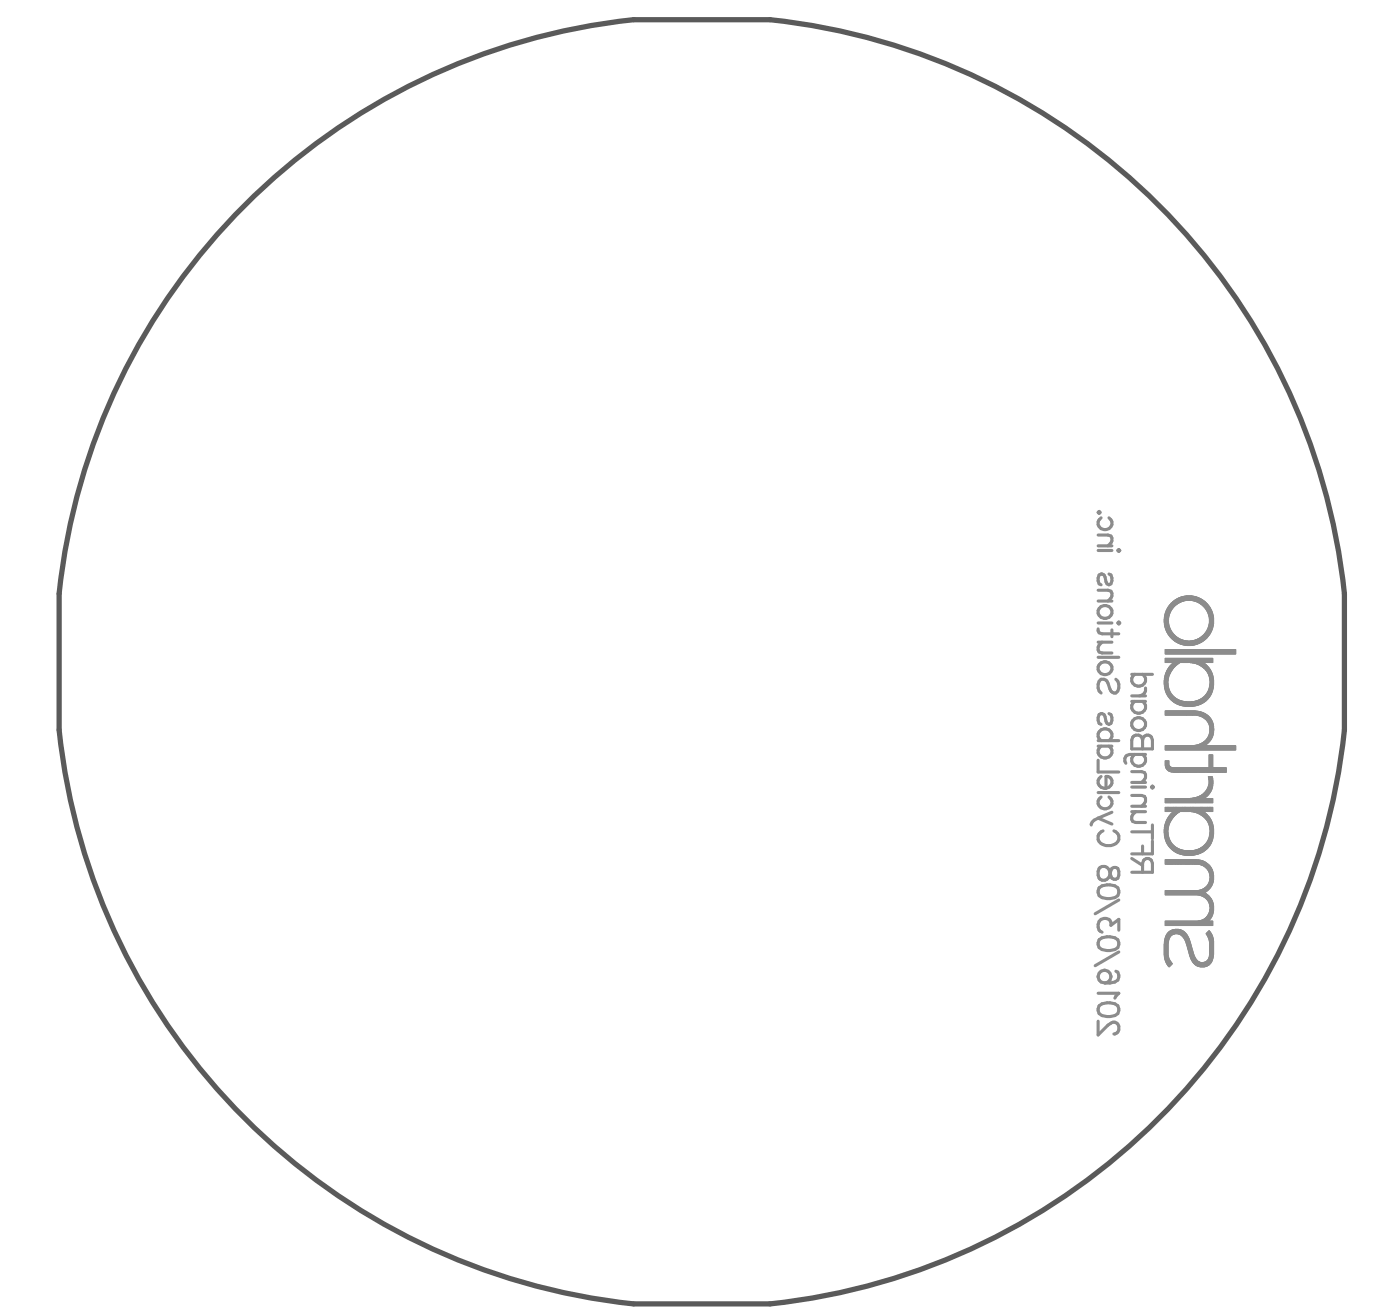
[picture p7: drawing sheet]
<svg xmlns="http://www.w3.org/2000/svg" width="225mm" height="211mm" viewBox="0 0 225 211" stroke-linecap="round" stroke-linejoin="round" font-family="sans-serif">
<path d="M9.5 95.6a104 104 0 0 1 92.5-92.4h22a104 104 0 0 1 92.5 92.4v21.9a104 104 0 0 1-92.5 92.4M9.5 95.6v21.9M9.5 117.5a104 104 0 0 0 92.5 92.4M102 209.9h22" fill="none" stroke="#5a5a5a" stroke-width=".85"/>
<g fill="none" stroke="#8c8c8c" stroke-width=".16">
<path d="M187.4 99.7v.5M187.5 99.4v1.1M187.5 99.2v1.5M187.5 99v1.9M187.6 98.8v2.3M187.6 98.6v2.6M187.7 98.6v2.7M187.7 98.5v2.9M187.7 98.4v3.1M187.8 98.2v3.4M187.8 98.2v3.5M187.9 98.1v3.7"/>
<path d="M188 97.9v4M188 97.9v4.1M188 97.8v4.3M188.1 97.8v4.3M188.1 97.7v4.5M188.2 97.6v4.7M188.2 97.6v1.9M188.2 97.5v1.8M188.3 97.5v1.6M188.3 97.4v1.6M188.4 97.4v1.4M188.4 97.3v1.4"/>
<path d="M188.4 97.3v1.3M188.5 97.3v1.3M188.5 97.2v1.3M188.6 97.1v1.3M188.6 97.1v1.2M188.7 97v1.2M188.7 97v1.1M188.8 97v1.1M188.8 96.9v1.1M188.9 96.8v1.1M189 96.8v1M189 96.7v1"/>
<path d="M189.1 96.7v1M189.1 96.7v.9M189.2 96.6v1M189.3 96.6v.9M189.3 96.5v1M189.4 96.5v.9M189.5 96.4v.9M189.6 96.4v.9M189.6 96.3v.9M189.7 96.3v.9M189.7 96.3v.8M189.8 96.3v.8"/>
<path d="M189.9 96.2v.9M189.9 96.2v.8M190 96.2v.8M190.1 96.2v.8M190.1 96.1v.9M190.1 96.1v.8M190.2 96.1v.8M190.3 96.1v.8M190.4 96.1v.7M190.4 96v.8M190.5 96v.8M190.6 96v.8"/>
<path d="M190.7 96v.8M190.7 96v.7M190.8 96v.7M190.9 96v.7M191 96v.7M191 95.9v.8M191.1 95.9v.8M191.2 95.9v.8M191.3 95.9v.8M191.4 95.9v.8M191.5 95.9v.8M191.6 95.9v.8"/>
<path d="M191.7 95.9v.8M191.8 95.9v.8M191.9 95.9v.8M191.9 96v.7M192 96v.7M192.1 96v.7M192.2 96v.8M192.3 96v.8M192.4 96v.8M192.5 96.1v.7M192.5 96.1v.8M192.6 96.1v.8"/>
<path d="M192.7 96.1v.8M192.8 96.2v.8M192.9 96.2v.8M193 96.2v.9M193 96.3v.8M193.1 96.3v.8M193.1 96.3v.9M193.2 96.3v.9M193.2 96.4v.8M193.3 96.4v.9M193.4 96.4v.9M193.4 96.4v1"/>
<path d="M193.5 96.5v.9M193.6 96.5v1M193.6 96.6v.9M193.7 96.6v1M193.7 96.7v.9M193.8 96.7v1M193.9 96.7v1.1M193.9 96.8v1M194 96.8v1.1M194 96.9v1.1M194.1 96.9v1.1M194.1 96.9v1.2"/>
<path d="M194.1 97v1.1M194.2 97v1.2M194.2 97.1v1.1M194.3 97.1v1.2M194.3 97.2l.1 1.3M194.4 97.2v1.3M194.4 97.3v1.3M194.5 97.3v1.4M194.5 97.3v1.5M194.5 97.4l.1 1.5M194.6 97.5v1.6M194.6 97.5v1.7"/>
<path d="M194.7 97.6v1.7M194.7 97.6v4.7M194.8 97.7v4.5M194.8 97.7v4.4M194.8 97.8v4.3M194.9 97.9v4.1M195 98v3.9M195 98.1v3.7M195 98.1v3.6M195.1 98.2v3.5M195.1 98.3v3.2M195.2 98.4v3"/>
<path d="M195.2 98.5v2.9M195.2 98.6v2.7M195.3 98.7v2.5M195.3 98.9v2.1M195.4 99.1v1.7M195.4 99.2v1.5M195.4 99.4v1M187.4 109.6v.6M187.5 109.3v1.2M187.5 109.1v1.6M187.5 108.9v2M187.6 104.6v.7"/>
<path d="M187.6 106v.7M187.6 108.7v2.4M187.6 114.5v.7M187.6 108.6v2.7M187.7 104.6v.7M187.7 106v.7M187.7 108.5v2.8M187.7 114.5v.7M187.7 108.4v3M187.7 108.3v3.2M187.8 104.6v.7M187.8 106v.7"/>
<path d="M187.8 114.5v.7M187.8 108.1v3.6M187.9 104.6v.7M187.9 106v.7M187.9 108v3.8M187.9 114.5v.7M187.9 107.9v4M188 107.8v4.2M188 104.6v.7M188 106v.7M188 114.5v.7M188 107.7v4.4"/>
<path d="M188.1 104.6v.7M188.1 106v.7M188.1 107.7v4.4M188.1 114.5v.7M188.1 107.6v2M188.1 110.1v2.1M188.1 110.4l.1 1.9M188.2 107.5l-.1 1.8M188.2 100.4v1.9M188.2 104.6v.7M188.2 106v.7M188.2 107.5v1.5"/>
<path d="M188.2 110.8v1.5M188.2 114.5v.7M188.2 100.6v1.7M188.2 107.4v1.5M188.2 110.9v1.5M188.3 100.8v1.6M188.3 104.6v.7M188.3 106v.7M188.3 107.4v1.4M188.3 111v1.4M188.3 114.5v.7M188.3 100.9v1.6"/>
<path d="M188.3 111.1v1.4M188.3 107.3v1.4M188.4 101.1v1.4M188.4 104.6v.7M188.4 106v.7M188.4 107.2v1.4M188.4 111.2v1.3M188.4 114.5v.7M188.4 101.1v1.5M188.4 107.2v1.3M188.4 111.3v1.3M188.4 101.2v1.4"/>
<path d="M188.4 107.2v1.2M188.4 111.4v1.2M188.5 101.3v1.3M188.5 104.6v.7M188.5 106v.7M188.5 107.1v1.3M188.5 111.5v1.1M188.5 114.5v.7M188.5 101.4v1.3M188.5 111.5v1.2M188.5 107.1v1.2M188.6 101.5v1.2"/>
<path d="M188.6 104.6v.7M188.6 106v.7M188.6 107v1.2M188.6 111.6v1.1M188.6 114.5v.7M188.6 101.5v1.3M188.6 107v1.1M188.6 111.7v1M188.6 101.6v1.2M188.7 101.7v1.2M188.7 104.6v.7M188.7 106v.7"/>
<path d="M188.7 111.8v1M188.7 114.5v.7M188.7 106.9v1.1M188.7 101.8v1.1M188.7 106.9v1M188.7 111.9v.9M188.8 101.8v1.1M188.8 104.6v.7M188.8 106v.7M188.8 106.8v1.1M188.8 111.9v1M188.8 114.5v.7"/>
<path d="M188.8 101.8v1.2M188.8 106.8v1M188.8 101.9v1.1M188.8 112v.9M188.9 101.9v1.1M188.9 104.6v.7M188.9 106v.7M188.9 112v1M188.9 114.5v.7M188.9 106.8v.9M188.9 102v1.1M188.9 106v1.6"/>
<path d="M188.9 112.1v.9M189 102.1v1M189 104.6v.7M189 106v1.6M189 112.1v.9M189 114.5v.7M189 106v1.5M189 112.2v.9M189.1 102.2v1M189.1 104.6v.7M189.1 112.2v.9M189.1 114.5v.7"/>
<path d="M189.1 106v1.5M189.1 106v1.4M189.1 112.3v.8M189.2 102.3v.9M189.2 104.6v.7M189.2 106v1.4M189.2 112.3v.9M189.2 114.5v.7M189.2 102.3v1M189.2 106v1.3M189.3 106l-.1 1.3M189.3 102.4v.9"/>
<path d="M189.3 104.6v.7M189.3 106v1.2M189.3 112.4v.8M189.3 114.5v.7M189.3 102.4v1M189.4 102.5v.9M189.4 104.6v.7M189.4 106v1.2M189.4 112.4v.9M189.4 114.5v.7M189.4 106v1.1M189.4 112.5v.8"/>
<path d="M189.4 102.5l.1 .9M189.4 112.5l.1 .8M189.5 106l-.1 1.1M189.5 102.6v.9M189.5 104.6v.7M189.5 106v1M189.5 112.5v.8M189.5 114.5v.7M189.5 112.6v.7M189.6 102.6v.9M189.6 104.6v.7M189.6 106v1"/>
<path d="M189.6 112.6v.8M189.6 114.5v.7M189.6 102.7v.8M189.6 106v.9M189.7 102.7v.9M189.7 104.6v.7M189.7 106v.9M189.7 112.6v.8M189.7 114.5v.7M189.7 112.7v.7M189.7 106v.8M189.7 112.7v.8"/>
<path d="M189.8 102.8v.8M189.8 104.6v.7M189.8 112.7v.8M189.8 114.5v.7M189.8 106v.8M189.9 102.8v.8M189.9 104.6v.7M189.9 106v.8M189.9 112.7v.8M189.9 114.5v.7M189.9 102.8v.9M189.9 102.9l.1 .8"/>
<path d="M189.9 106v.7M190 102.9v.8M190 104.6v.7M190 106v.7M190 112.8v.7M190 114.5v.7M190 112.8v.8M190.1 102.9v.8M190.1 104.6v.7M190.1 106v.7M190.1 112.8v.8M190.1 114.5v.7"/>
<path d="M190.1 102.9l.1 .9M190.1 112.8l.1 .8M190.2 103v.8M190.2 104.6v.7M190.2 106v.7M190.2 112.8v.8M190.2 114.5v.7M190.3 103v.8M190.3 104.6v.7M190.3 106v.7M190.3 112.8v.8M190.3 114.5v.7"/>
<path d="M190.3 112.9v.7M190.4 103v.8M190.4 104.6v.7M190.4 106v.7M190.4 112.9v.7M190.4 114.5v.7M190.4 103.1v.7M190.4 112.9v.8M190.5 103.1v.7M190.5 104.6v.7M190.5 106v.7M190.5 112.9v.8"/>
<path d="M190.5 114.5v.7M190.5 103.1v.8M190.6 103.1v.8M190.6 104.6v.7M190.6 106v.7M190.6 112.9v.8M190.6 114.5v.7M190.7 103.1v.8M190.7 104.6v.7M190.7 106v.7M190.7 112.9v.8M190.7 114.5v.7"/>
<path d="M190.8 103.2v.7M190.8 104.6v.7M190.8 106v.7M190.8 112.9v.8M190.8 114.5v.7M190.8 113v.7M190.9 103.2v.7M190.9 104.6v.7M190.9 106v.7M190.9 113v.7M190.9 114.5v.7M191 103.2v.7"/>
<path d="M191 104.6v.7M191 106v.7M191 113v.7M191 114.5v.7M191.1 103.2v.7M191.1 104.6v.7M191.1 106v.7M191.1 113v.7M191.1 114.5v.7M191.1 103.2v.8M191.2 103.2v.8M191.2 104.6v.7"/>
<path d="M191.2 106v.7M191.2 113v.7M191.2 114.5v.7M191.3 103.2v.8M191.3 104.6v.7M191.3 106v.7M191.3 113v.7M191.3 114.5v.7M191.4 103.2v.8M191.4 104.6v.7M191.4 106v.7M191.4 113v.7"/>
<path d="M191.4 114.5v.7M191.5 103.2v.8M191.5 104.6v.7M191.5 106v.7M191.5 113v.7M191.5 114.5v.7M191.6 103.2v.8M191.6 104.6v.7M191.6 106v.7M191.6 113v.7M191.6 114.5v.7M191.7 103.2v.8"/>
<path d="M191.7 104.6v.7M191.7 106v.7M191.7 113v.7M191.7 114.5v.7M191.8 103.2v.7M191.8 104.6v.7M191.8 106v.7M191.8 113v.7M191.8 114.5v.7M191.9 103.2v.7M191.9 104.6v.7M191.9 106v.7"/>
<path d="M191.9 113v.7M191.9 114.5v.7M192 103.2v.7M192 104.6v.7M192 106v.8M192 113v.7M192 114.5v.7M192.1 103.2v.7M192.1 104.6v.7M192.1 106v.8M192.1 113v.7M192.1 114.5v.7"/>
<path d="M192.1 103.1v.8M192.1 112.9v.8M192.2 103.1v.8M192.2 104.6v.7M192.2 106v.8M192.2 112.9v.8M192.2 114.5v.7M192.3 103.1v.8M192.3 104.6v.7M192.3 106v.8M192.3 112.9v.8M192.3 114.5v.7"/>
<path d="M192.3 106l.1 .8M192.4 103.1v.8M192.4 104.6v.7M192.4 106v.8M192.4 112.9v.8M192.4 114.5v.7M192.4 103.1v.7M192.5 103.1v.7M192.5 104.6v.7M192.5 106v.8M192.5 112.9v.8M192.5 114.5v.7"/>
<path d="M192.5 103v.8M192.5 112.9v.7M192.6 103v.8M192.6 104.6v.7M192.6 106v.9M192.6 112.8v.8M192.6 114.5v.7M192.6 120v.8M192.7 103v.8M192.7 104.6v.7M192.7 106v.9M192.7 112.8v.8"/>
<path d="M192.7 114.5v.7M192.7 120v.8M192.7 102.9v.8M192.7 119.9v.9M192.8 102.9v.8M192.8 104.6v.7M192.8 106v.9M192.8 112.8v.8M192.8 114.5v.7M192.8 119.9v.9M192.8 106v1M192.9 104.6v.7"/>
<path d="M192.9 106v1M192.9 112.7v.8M192.9 114.5v.7M192.9 119.9v.9M192.9 102.9v.8M192.9 102.8v.9M193 102.8v.9M193 104.6v.7M193 106v1M193 112.7v.8M193 114.5v.8M193 119.9v.9"/>
<path d="M193 102.8v.8M193 106l.1 1.1M193 114.6v.7M193.1 102.8l-.1 .8M193.1 112.7l-.1 .8M193.1 119.8v1M193.1 102.8v.8M193.1 104.6v.7M193.1 106v1.1M193.1 112.7v.8M193.1 114.6v.7M193.1 102.7v.9"/>
<path d="M193.2 102.7v.9M193.2 104.6v.7M193.2 106v1.1M193.2 112.6v.8M193.2 114.6v.7M193.2 119.8v1M193.2 102.7v.8M193.2 106v1.2M193.3 102.6l-.1 .9M193.3 102.6v.9M193.3 104.6v.7M193.3 106v1.2"/>
<path d="M193.3 112.6v.8M193.3 114.6v.8M193.3 119.7v1.1M193.4 102.6v.9M193.4 104.6v.7M193.4 106v1.2M193.4 112.5v.9M193.4 114.6v.8M193.4 119.7v1.1M193.4 102.5v.9M193.4 106v1.3M193.4 112.5v.8"/>
<path d="M193.5 102.5v.9M193.5 104.6v.7M193.5 106v1.3M193.5 112.5v.8M193.5 114.7v.7M193.5 119.7v1.1M193.5 119.6v1.2M193.5 102.4v1M193.5 106v1.4M193.5 112.4v.9M193.5 114.7v.8M193.6 102.4v.9"/>
<path d="M193.6 104.6v.7M193.6 106v1.4M193.6 112.4v.9M193.6 114.7v.8M193.6 119.6v1.2M193.6 112.4v.8M193.7 102.3v1M193.7 104.6v.7M193.7 106v1.5M193.7 112.3v.9M193.7 114.7v.8M193.7 119.5v1.3"/>
<path d="M193.7 114.8v.8M193.7 102.3v.9M193.8 102.2v1M193.8 104.6v.7M193.8 106v1.5M193.8 112.2v.9M193.8 114.8v.8M193.8 119.5v1.3M193.8 106v1.6M193.8 119.4v1.4M193.9 102.1v1M193.9 104.6v.7"/>
<path d="M193.9 106v.7M193.9 106.8v.8M193.9 112.2v.9M193.9 114.8v.9M193.9 119.4v1.4M193.9 112.1v1M193.9 102v1.1M193.9 106.8v.9M193.9 112.1v.9M193.9 114.9v.8M193.9 119.3v1.5M194 104.6v.7"/>
<path d="M194 106v.7M194 106.8v.9M194 114.9v.8M194 102v1.1M194 112v1M194 119.3v1.5M194 101.9v1.1M194 106.9v.9M194 114.9v.9M194.1 101.9v1.1M194.1 104.6v.7M194.1 106v.7"/>
<path d="M194.1 106.9v.9M194.1 112v.9M194.1 114.9v.9M194.1 119.2v.8M194.1 101.8v1.1M194.1 106.9v1M194.1 111.9v1M194.1 115v.8M194.2 104.6v.7M194.2 106v.7M194.2 107v1M194.2 115v.9"/>
<path d="M194.2 101.7v1.2M194.2 111.8v1.1M194.2 119.1v.8M194.2 101.6v1.2M194.2 111.7v1.1M194.3 101.6v1.2M194.3 104.6v.7M194.3 106v.7M194.3 107.1v1M194.3 111.7v1.1M194.3 115.1v.9M194.3 119v.9"/>
<path d="M194.3 101.5v1.3M194.3 111.7v1M194.3 119v.8M194.3 107.1l.1 1.1M194.3 115.1l.1 1M194.4 101.4l-.1 1.3M194.4 111.5l-.1 1.2M194.4 118.9l-.1 .9M194.4 101.3v1.4M194.4 104.6v.7M194.4 106v.7M194.4 107.2v1.1"/>
<path d="M194.4 111.5v1.2M194.4 115.1v1M194.4 118.8v1M194.4 101.3v1.3M194.4 111.4v1.2M194.4 115.2v1M194.4 118.8v.9M194.5 101.2v1.4M194.5 104.6v.7M194.5 106v.7M194.5 107.3v1.1M194.5 111.4v1.2"/>
<path d="M194.5 115.2v1M194.5 118.7v1M194.5 101.1v1.4M194.5 111.3v1.3M194.5 115.2v1.1M194.5 107.3l.1 1.3M194.5 115.3l.1 1.1M194.6 100.9l-.1 1.6M194.6 111.2l-.1 1.3M194.6 118.5l-.1 1.1M194.6 100.8v1.6M194.6 104.6v.7"/>
<path d="M194.6 106v.7M194.6 107.4v1.3M194.6 111.1v1.4M194.6 115.3v1.2M194.6 118.5v1.1M194.6 100.7v1.7M194.6 107.5v1.3M194.6 111v1.4M194.6 115.3v1.3M194.6 118.4v1.1M194.7 100.5v1.8M194.7 104.6v.7"/>
<path d="M194.7 106v.7M194.7 107.5v1.4M194.7 110.9v1.5M194.7 115.4v1.3M194.7 118.3v1.2M194.7 107.5v1.6M194.7 115.4v1.5M194.7 110.6v1.7M194.7 118.1v1.4M194.8 104.6v.7M194.8 106v.7M194.8 107.6v1.7"/>
<path d="M194.8 110.4v1.8M194.8 115.5v1.5M194.8 117.9v1.5M194.8 107.7v1.9M194.8 110.1v2.1M194.8 115.5v1.9M194.8 117.5v1.9M194.8 107.7v4.4M194.8 115.6v3.7M194.9 104.6v.7M194.9 106v.7M194.9 107.8v4.3"/>
<path d="M194.9 115.6v3.7M194.9 107.8v4.2M194.9 115.6v3.6M195 104.6v.7M195 106v.7M195 107.9v4M195 115.7v3.4M195 108v3.9M195 108.1v3.7M195 115.8v3.2M195.1 104.6v.7M195.1 106v.7"/>
<path d="M195.1 108.1v3.6M195.1 115.8v3.2M195.1 108.3v3.3M195.1 116v2.9M195.2 104.6v.7M195.2 106v.7M195.2 108.3v3.2M195.2 116v2.8M195.2 108.4v3M195.2 116.1v2.6M195.2 108.5v2.8M195.2 116.2v2.5"/>
<path d="M195.3 104.6v.7M195.3 106v.7M195.3 108.6v2.6M195.3 116.2v2.4M195.3 108.9v2.1M195.3 116.4v2M195.4 104.6v.7M195.4 109v1.8M195.4 116.6v1.7M195.4 109.2v1.4M195.4 116.7v1.5M195.4 109.5v.8"/>
<path d="M195.4 116.9v1.1M195.5 104.6v.7M195.6 104.6v.7M195.7 104.6v.7M195.8 104.6v.7M195.9 104.6v.7M196 104.6v.7M196.1 104.6v.7M196.2 104.6v.7M196.3 104.6v.7M196.4 104.6v.7M196.5 104.6v.7"/>
<path d="M196.6 104.6v.7M196.7 104.6v.7M196.8 104.6v.7M196.9 104.6v.7M197 104.6v.7M197.1 104.6v.7M197.2 104.6v.7M197.3 104.6v.7M197.4 104.6v.7M197.5 104.6v.7M197.6 104.6v.7M197.7 104.6v.7"/>
<path d="M197.8 104.6v.7M197.9 104.6v.7M198 104.6v.7M198.1 104.6v.7M198.2 104.6v.7M198.3 104.6v.7M198.4 104.6v.7M198.5 104.6v.7M198.6 104.6v.7M198.7 104.6v.7M198.8 104.6v.7M198.9 104.6v.7"/>
<path d="M199 104.6v.7M187.4 133.5v.6M187.5 133.2v1.3M187.5 133v1.7M187.5 132.9v2M187.6 120.1v.7M187.6 122.5v.8M187.6 128.6v.7M187.6 130v.7M187.6 132.7v2.4M187.6 138.4v.7M187.6 122.5v.9"/>
<path d="M187.6 132.6v2.6M187.7 120.1v.7M187.7 122.5v1M187.7 128.6v.7M187.7 130v.7M187.7 132.5v2.8M187.7 138.4v.7M187.7 122.5v1.1M187.7 132.4v3M187.7 122.5v1.2M187.7 132.3v3.2M187.8 120.1v.7"/>
<path d="M187.8 122.5v1.3M187.8 128.6v.7M187.8 130v.7M187.8 138.4v.7M187.8 132.1v3.6M187.8 122.5v1.4M187.9 120.1v.7M187.9 122.5v1.4M187.9 128.6v.7M187.9 130v.7M187.9 132v3.8M187.9 138.4v.7"/>
<path d="M187.9 131.9v4M187.9 122.5l.1 1.5M188 131.8v4.2M188 120.1v.7M188 122.5v1.5M188 128.6v.7M188 130v.7M188 138.4v.7M188 122.5v1.6M188 131.7v4.4M188.1 120.1v.7M188.1 122.5v1.6"/>
<path d="M188.1 128.6v.7M188.1 130v.7M188.1 131.6v4.5M188.1 138.4v.7M188.1 131.6v2M188.1 134.1v2M188.1 122.5l.1 1.7M188.1 134.4l.1 1.8M188.2 131.5l-.1 1.8M188.2 120.1v.7M188.2 122.5v1.7M188.2 128.6v.7"/>
<path d="M188.2 130v.7M188.2 131.4v1.6M188.2 134.7v1.6M188.2 138.4v.7M188.2 131.4v1.5M188.2 134.9v1.4M188.3 120.1v.7M188.3 123.2v1M188.3 128.6v.7M188.3 130v.7M188.3 131.4v1.4M188.3 135v1.4"/>
<path d="M188.3 138.4v.7M188.3 123.3v.9M188.3 135.1v1.3M188.3 131.3v1.4M188.4 120.1v.7M188.4 123.4v.8M188.4 128.6v.7M188.4 130v.7M188.4 131.2v1.3M188.4 135.2v1.3M188.4 138.4v.7M188.4 123.4v.9"/>
<path d="M188.4 135.3v1.2M188.4 131.2v1.2M188.4 135.4v1.1M188.5 120.1v.7M188.5 123.5v.8M188.5 128.6v.7M188.5 130v.7M188.5 131.1v1.2M188.5 135.4v1.2M188.5 138.4v.7M188.5 135.5v1.1M188.5 131v1.3"/>
<path d="M188.6 120.1v.7M188.6 123.5v.8M188.6 128.6v.7M188.6 130v.7M188.6 131v1.2M188.6 135.6v1.1M188.6 138.4v.7M188.6 131v1.1M188.6 135.7v1M188.6 123.6v.7M188.6 130.9v1.1M188.7 120.1v.7"/>
<path d="M188.7 123.6v.7M188.7 128.6v.7M188.7 130v.7M188.7 135.8v1M188.7 138.4v.7M188.7 130.9v1.1M188.7 130.9v1M188.8 120.1v.7M188.8 123.6v.7M188.8 128.6v.7M188.8 130v.7M188.8 130.8v1"/>
<path d="M188.8 135.9v1M188.8 138.4v.7M188.8 130.8v.9M188.8 136v.9M188.9 120.1v.7M188.9 123.6v.7M188.9 128.6v.7M188.9 130v1.7M188.9 136v1M188.9 138.4v.7M188.9 123.6v.8M188.9 130v1.6"/>
<path d="M188.9 136.1v.9M189 120.1v.7M189 123.6v.8M189 128.6v.7M189 130v1.6M189 136.1v.9M189 138.4v.7M189 130v1.5M189 136.1v1M189.1 120.1v.7M189.1 123.6v.8M189.1 128.6v.7"/>
<path d="M189.1 136.2v.9M189.1 138.4v.7M189.1 130v1.5M189.1 130v1.4M189.2 120.1v.7M189.2 123.6v.8M189.2 128.6v.7M189.2 130v1.3M189.2 136.2v.9M189.2 138.4v.7M189.2 136.3v.9M189.2 136.3l.1 .9"/>
<path d="M189.3 130l-.1 1.3M189.3 120.1v.7M189.3 123.6v.8M189.3 128.6v.7M189.3 130v1.2M189.3 136.4v.8M189.3 138.4v.7M189.4 120.1v.7M189.4 123.6v.8M189.4 128.6v.7M189.4 130v1.2M189.4 136.4v.9"/>
<path d="M189.4 138.4v.7M189.4 130v1.1M189.5 130l-.1 1.1M189.5 120.1v.7M189.5 123.6v.8M189.5 128.6v.7M189.5 130v1M189.5 136.5v.8M189.5 138.4v.7M189.6 120.1v.7M189.6 123.6v.8M189.6 128.6v.7"/>
<path d="M189.6 130v1M189.6 136.5v.9M189.6 138.4v.7M189.6 130v.9M189.6 136.6v.8M189.7 120.1v.7M189.7 123.6v.8M189.7 128.6v.7M189.7 130v.9M189.7 136.6v.8M189.7 138.4v.7M189.7 130v.8"/>
<path d="M189.8 120.1v.7M189.8 123.6v.8M189.8 128.6v.7M189.8 130v.8M189.8 136.6v.9M189.8 138.4v.7M189.8 136.7v.8M189.9 120.1v.7M189.9 123.6v.8M189.9 128.6v.7M189.9 130v.7M189.9 136.7v.8"/>
<path d="M189.9 138.4v.7M189.9 136.7l.1 .8M190 120.1v.7M190 123.6v.8M190 128.6v.7M190 130v.7M190 136.7v.8M190 138.4v.7M190 136.8v.7M190.1 120.1v.7M190.1 123.6v.8M190.1 128.6v.7"/>
<path d="M190.1 130v.7M190.1 136.8v.8M190.1 138.4v.7M190.2 120.1v.7M190.2 123.6v.8M190.2 128.6v.7M190.2 130v.7M190.2 136.8v.8M190.2 138.4v.7M190.3 120.1v.7M190.3 123.6v.8M190.3 128.6v.7"/>
<path d="M190.3 130v.7M190.3 136.8v.8M190.3 138.4v.7M190.4 120.1v.7M190.4 123.6v.8M190.4 128.6v.7M190.4 130v.7M190.4 136.9v.7M190.4 138.4v.7M190.5 120.1v.7M190.5 123.6v.8M190.5 128.6v.7"/>
<path d="M190.5 130v.7M190.5 136.9v.7M190.5 138.4v.7M190.5 136.9v.8M190.6 120.1v.7M190.6 123.6v.8M190.6 128.6v.7M190.6 130v.7M190.6 136.9v.8M190.6 138.4v.7M190.7 120.1v.7M190.7 123.6v.8"/>
<path d="M190.7 128.6v.7M190.7 130v.7M190.7 136.9v.8M190.7 138.4v.7M190.8 120.1v.7M190.8 123.6v.8M190.8 128.6v.7M190.8 130v.7M190.8 136.9v.8M190.8 138.4v.7M190.9 120.1v.7M190.9 123.6v.8"/>
<path d="M190.9 128.6v.7M190.9 130v.7M190.9 136.9v.8M190.9 138.4v.7M190.9 137v.7M191 120.1v.7M191 123.6v.8M191 128.6v.7M191 130v.7M191 137v.7M191 138.4v.7M191.1 120.1v.7"/>
<path d="M191.1 123.6v.8M191.1 128.6v.7M191.1 130v.7M191.1 137v.7M191.1 138.4v.7M191.2 120.1v.7M191.2 123.6v.8M191.2 128.6v.7M191.2 130v.7M191.2 137v.7M191.2 138.4v.7M191.3 120.1v.7"/>
<path d="M191.3 123.6v.8M191.3 128.6v.7M191.3 130v.7M191.3 137v.7M191.3 138.4v.7M191.4 120.1v.7M191.4 123.6v.8M191.4 128.6v.7M191.4 130v.7M191.4 137v.7M191.4 138.4v.7M191.5 120.1v.7"/>
<path d="M191.5 123.6v.8M191.5 128.6v.7M191.5 130v.7M191.5 137v.7M191.5 138.4v.7M191.6 120.1v.7M191.6 123.6v.8M191.6 128.6v.7M191.6 130v.7M191.6 137v.7M191.6 138.4v.7M191.7 120.1v.7"/>
<path d="M191.7 123.6v.8M191.7 128.6v.7M191.7 130v.7M191.7 137v.7M191.7 138.4v.7M191.7 128.5v.8M191.8 120.1v.7M191.8 123.6v.8M191.8 128.5v.8M191.8 130v.7M191.8 137v.7M191.8 138.4v.7"/>
<path d="M191.9 120.1v.7M191.9 123.6v.8M191.9 128.5v.8M191.9 130v.7M191.9 137v.7M191.9 138.4v.7M192 120.1v.7M192 123.6v.8M192 130v.7M192 137v.7M192 138.4v.7M192 128.5v.8"/>
<path d="M192 136.9v.8M192.1 120v.8M192.1 123.6v.8M192.1 128.5v.8M192.1 130v.7M192.1 136.9v.8M192.1 138.4v.7M192.2 120v.8M192.2 123.6v.8M192.2 130v.7M192.2 136.9v.8M192.2 138.4v.7"/>
<path d="M192.2 128.5v.8M192.3 120v.8M192.3 123.6v.8M192.3 128.5v.8M192.3 130v.8M192.3 136.9v.8M192.3 138.4v.7M192.4 128.4v.9M192.4 120v.8M192.4 123.6v.8M192.4 130v.8M192.4 136.9v.8"/>
<path d="M192.4 138.4v.7M192.4 136.9v.7M192.5 120v.8M192.5 123.6v.8M192.5 128.4v.9M192.5 130v.8M192.5 136.9v.7M192.5 138.4v.7M192.6 136.8v.8M192.6 123.6v.8M192.6 128.4v.9M192.6 130v.8"/>
<path d="M192.6 138.4v.7M192.6 130v.9M192.7 123.6v.8M192.7 128.4v.9M192.7 130v.9M192.7 136.8v.8M192.7 138.4v.7M192.7 128.3v1M192.7 138.5v.6M192.8 123.6v.8M192.8 128.3v1M192.8 130v.9"/>
<path d="M192.8 136.8v.8M192.8 138.5v.6M192.8 136.7v.8M192.9 123.6v.8M192.9 130v1M192.9 136.7v.8M192.9 138.5v.6M192.9 128.3v1M192.9 138.5v.7M193 123.6v.8M193 128.2v1.1M193 130v1"/>
<path d="M193 136.7v.8M193 138.5v.7M193 130l.1 1.1M193.1 128.2v1.1M193.1 136.6v.9M193.1 123.6v.8M193.1 130v1.1M193.1 138.5v.7M193.1 136.6v.8M193.2 123.6v.8M193.2 128.2v1.1M193.2 130v1.1"/>
<path d="M193.2 136.6v.8M193.2 138.5v.7M193.2 128.1v1.2M193.2 130l.1 1.2M193.2 138.5l.1 .7M193.3 128.1v1.2M193.3 136.5v.9M193.3 123.6v.8M193.3 130v1.2M193.3 138.5v.7M193.4 123.6v.8M193.4 128.1v1.2"/>
<path d="M193.4 130v1.2M193.4 136.5v.8M193.4 138.5v.8M193.4 130v1.3M193.4 128v1.3M193.4 136.4v.9M193.5 123.6v.8M193.5 128v1.3M193.5 130v1.3M193.5 136.4v.9M193.5 138.6v.7M193.5 127.9v1.4"/>
<path d="M193.6 123.6v.8M193.6 127.9v1.4M193.6 130v1.4M193.6 136.4v.8M193.6 138.6v.7M193.6 138.6v.8M193.6 136.3v.9M193.7 123.6v.8M193.7 127.9v1.4M193.7 130v1.4M193.7 136.3v.9M193.7 138.6v.8"/>
<path d="M193.7 127.8v1.5M193.7 130v1.5M193.7 136.2v1M193.7 138.7v.7M193.8 123.6v.8M193.8 127.8v1.5M193.8 130v1.5M193.8 136.2v.9M193.8 138.7v.7M193.8 138.7v.8M193.8 127.7v1.6M193.8 130v1.6"/>
<path d="M193.8 136.1v1M193.9 123.6v.8M193.9 127.7v1.6M193.9 130v.7M193.9 130.7v.9M193.9 136.1v1M193.9 138.7v.8M193.9 127.6v1.7M193.9 136.1v.9M193.9 130.8v.9M194 123.6v.8M194 128.6v.7"/>
<path d="M194 130v.7M194 130.8v.9M194 138.8v.8M194 127.5v1M194 136v1M194 130.9v.9M194 136v.9M194.1 120.1v.7M194.1 123.6v.8M194.1 127.5v.9M194.1 128.6v.7M194.1 130v.7"/>
<path d="M194.1 130.9v.9M194.1 135.9v1M194.1 138.8v.8M194.1 127.4v1M194.1 138.8v.9M194.1 130.9v1M194.1 138.9v.8M194.2 120.1v.7M194.2 123.6v.8M194.2 128.6v.7M194.2 130v.7M194.2 131v1"/>
<path d="M194.2 138.9v.9M194.2 127.3v1.1M194.2 135.8v1M194.2 127.3v1M194.2 135.7v1.1M194.3 120.1v.7M194.3 123.6v.8M194.3 127.2v1.1M194.3 128.6v.7M194.3 130v.7M194.3 131.1v.9M194.3 135.7v1.1"/>
<path d="M194.3 138.9v.9M194.3 127.2v1M194.3 131.1v1M194.3 135.6v1.1M194.3 139v.9M194.3 131.1l.1 1.1M194.3 139l.1 .9M194.4 127l-.1 1.2M194.4 135.5l-.1 1.2M194.4 120.1v.7M194.4 123.6v.8M194.4 127v1.2"/>
<path d="M194.4 128.6v.7M194.4 130v.7M194.4 131.2v1M194.4 135.5v1.1M194.4 139v1M194.4 126.9v1.2M194.4 131.2v1.1M194.4 135.4v1.2M194.5 120.1v.7M194.5 123.6v.8M194.5 126.8v1.3M194.5 128.6v.7"/>
<path d="M194.5 130v.7M194.5 131.3v1.1M194.5 135.4v1.2M194.5 139.1v1M194.5 126.7v1.4M194.5 135.3v1.2M194.5 131.3l.1 1.3M194.5 139.1l.1 1.1M194.6 125v.1M194.6 126.5l-.1 1.5M194.6 135.1l-.1 1.4M194.6 120.1v.7"/>
<path d="M194.6 123.6v.8M194.6 125v.3M194.6 126.4v1.6M194.6 128.6v.7M194.6 130v.7M194.6 131.4v1.3M194.6 135.1v1.3M194.6 139.2v1.1M194.6 125v.6M194.6 126.3v1.6M194.6 135v1.4M194.6 139.2v1.2"/>
<path d="M194.7 120.1v.7M194.7 121.5v2.9M194.7 125v2.9M194.7 128.6v.7M194.7 130v.7M194.7 131.5v1.3M194.7 134.9v1.4M194.7 139.2v1.3M194.7 131.5v1.6M194.7 139.3v1.4M194.7 125v2.8M194.7 134.6v1.7"/>
<path d="M194.8 120.1v.7M194.8 121.5v2.9M194.8 125v2.8M194.8 128.6v.7M194.8 130v.7M194.8 131.6v1.7M194.8 134.4v1.8M194.8 139.3v1.5M194.8 125v2.7M194.8 131.7v1.9M194.8 134.1v2.1M194.8 139.4v1.7"/>
<path d="M194.8 131.7v4.4M194.8 139.4v3.6M194.9 120.1v.7M194.9 121.5v2.9M194.9 125v2.6M194.9 128.6v.7M194.9 130v.7M194.9 131.8v4.3M194.9 139.5v3.5M194.9 131.8v4.2M194.9 139.5v3.4M195 120.1v.7"/>
<path d="M195 121.5v2.9M195 125v2.5M195 128.6v.7M195 130v.7M195 131.9v4M195 139.6v3.3M195 125v2.4M195 132v3.9M195 139.6v3.2M195 125v2.3M195 132v3.8M195 139.7v3.1"/>
<path d="M195.1 120.1v.7M195.1 121.5v2.9M195.1 128.6v.7M195.1 130v.7M195.1 132.1v3.6M195.1 139.7v3M195.1 125v2.3M195.1 125v2.1M195.1 132.3v3.3M195.1 139.9v2.7M195.2 120.1v.7M195.2 121.5v2.9"/>
<path d="M195.2 125v2.1M195.2 128.6v.7M195.2 130v.7M195.2 132.3v3.2M195.2 139.9v2.6M195.2 125v2M195.2 132.4v3M195.2 125.1v1.7M195.2 132.5v2.8M195.3 120.1v.7M195.3 121.5v2.9M195.3 125.2v1.5"/>
<path d="M195.3 128.6v.7M195.3 130v.7M195.3 132.6v2.6M195.3 123.6v.8M195.3 125.7v.5M195.3 132.8v2.2M195.4 120.1v.7M195.4 123.6v.8M195.4 133v1.8M195.4 133.1v1.5M195.4 133.4v.9M195.5 120.1v.7"/>
<path d="M195.5 123.6v.8M195.6 120.1v.7M195.6 123.6v.8M195.7 120.1v.7M195.7 123.6v.8M195.8 120.1v.7M195.8 123.6v.8M195.9 120.1v.7M195.9 123.6v.8M196 120.1v.7M196 123.6v.8M196.1 120.1v.7"/>
<path d="M196.1 123.6v.8M196.2 120.1v.7M196.2 123.6v.8M196.3 120.1v.7M196.3 123.6v.8M196.4 120.1v.7M196.4 123.6v.8M196.5 120.1v.7M196.5 123.6v.8M196.6 120.1v.7M196.6 123.6v.8M196.7 120.1v.7"/>
<path d="M196.7 123.6v.8M196.8 120.1v.7M196.8 123.6v.8M196.9 120.1v.7M196.9 123.6v.8M197 120.1v.7M197 123.6v.8M197.1 120.1v.7M197.1 123.6v.8M197.2 120.1v.7M197.2 123.6v.8M197.3 120.1v.7"/>
<path d="M197.3 123.6v.8M197.4 120.1v.7M197.4 123.6v.8M197.5 120.1v.7M197.6 120.1v.7M197.7 120.1v.7M197.8 120.1v.7M197.9 120.1v.7M198 120.1v.7M198.1 120.1v.7M198.2 120.1v.7M198.3 120.1v.7"/>
<path d="M198.4 120.1v.7M198.5 120.1v.7M198.6 120.1v.7M198.7 120.1v.7M198.8 120.1v.7M198.9 120.1v.7M199 120.1v.7M187.4 152v1.8M187.5 151.6v2.5M187.5 151.4v2.9M187.5 151.2v3.2M187.6 143.4v.7"/>
<path d="M187.6 148.3v.7M187.6 151v3.6M187.6 150.9v3.8M187.7 143.4v.7M187.7 148.3v.7M187.7 150.8v4M187.7 150.7v4.2M187.7 150.7v4.3M187.8 143.4v.7M187.8 148.3v.7M187.8 150.6v4.5M187.8 150.5v4.7"/>
<path d="M187.9 143.4v.7M187.9 148.3v.7M187.9 150.4v4.8M187.9 150.4v4.9M188 150.3v5.1M188 143.4v.7M188 148.3v.7M188 150.2v5.3M188.1 143.4v.7M188.1 148.3v.7M188.1 150.2v5.3M188.1 150.1v5.5"/>
<path d="M188.1 153.8l.1 1.8M188.2 150.1l-.1 1.8M188.2 143.4v.7M188.2 148.3v.7M188.2 150.1v1.3M188.2 154.1v1.6M188.2 150v1.3M188.2 154.3v1.4M188.3 143.4v.7M188.3 148.3v.7M188.3 150v1.2M188.3 154.4v1.3"/>
<path d="M188.3 150v1.1M188.4 143.4v.7M188.4 148.3v.7M188.4 149.9v1.1M188.4 154.6v1M188.4 149.9v1M188.4 149.9v.9M188.4 154.7v.8M188.5 143.4v.7M188.5 148.3v.7M188.5 149.9v.9M188.5 154.7v.8"/>
<path d="M188.5 154.8v.7M188.5 149.8v1M188.6 143.4v.7M188.6 148.3v.7M188.6 149.8v.9M188.6 154.9v.5M188.6 149.8v.8M188.6 155v.3M188.7 143.4v.7M188.7 148.3v.7M188.7 155v.3M188.7 149.8v.8"/>
<path d="M188.7 155.1v.1M188.8 143.4v.7M188.8 148.3v.7M188.8 149.7v.8M188.8 155.1v.1M188.9 143.4v.7M188.9 148.3v.7M188.9 149.7v.8M189 143.4v.7M189 148.3v.7M189 149.7v.7M189.1 143.4v.7"/>
<path d="M189.1 148.3v.7M189.1 149.7v.7M189.2 143.4v.7M189.2 148.3v.7M189.2 149.7v.7M189.2 149.6v.8M189.3 143.4v.7M189.3 148.3v.7M189.3 149.6v.8M189.4 143.4v.7M189.4 148.3v.7M189.4 149.6v.8"/>
<path d="M189.5 143.4v.7M189.5 148.3v.7M189.5 149.6v.8M189.6 143.4v.7M189.6 148.3v.7M189.6 149.6v.8M189.7 143.4v.7M189.7 148.3v.7M189.7 149.6v.8M189.8 143.4v.7M189.8 148.3v.7M189.8 149.6v.8"/>
<path d="M189.8 149.7v.7M189.9 143.4v.7M189.9 148.3v.7M189.9 149.7v.7M189.9 149.7v.8M189.9 149.7l.1 .8M190 143.4v.7M190 148.3v.7M190 149.7v.8M190.1 143.4v.7M190.1 148.3v.7M190.1 149.7v.8"/>
<path d="M190.1 149.7v.9M190.2 143.4v.7M190.2 148.3v.7M190.2 149.8v.8M190.2 149.8v.9M190.3 143.4v.7M190.3 148.3v.7M190.3 149.8v.9M190.4 143.4v.7M190.4 148.3v.7M190.4 149.8v1M190.4 149.9v.9"/>
<path d="M190.5 143.4v.7M190.5 148.3v.7M190.5 149.9v1M190.5 149.9v1.1M190.6 143.4v.7M190.6 148.3v.7M190.6 149.9v1.1M190.6 150v1M190.6 150v1.1M190.7 143.4v.7M190.7 148.3v.7M190.7 150v1.2"/>
<path d="M190.7 150.1v1.2M190.8 143.4v.7M190.8 148.3v.7M190.8 150.1v1.2M190.8 150.1v1.3M190.8 150.2v1.3M190.9 143.4v.7M190.9 148.3v.7M190.9 150.2v1.4M190.9 150.3v1.4M191 143.4v.7M191 148.3v.7"/>
<path d="M191 150.3v1.5M191 150.3v1.6M191 150.4l.1 1.7M191.1 143.4v.7M191.1 148.3v.7M191.1 150.5v1.8M191.1 150.5v1.9M191.2 143.4v.7M191.2 148.3v.7M191.2 150.6v1.9M191.2 150.6v2M191.2 150.7l.1 2.2"/>
<path d="M191.3 143.4v.7M191.3 148.3v.7M191.3 150.8v2.2M191.3 150.8v2.3M191.4 143.4v.7M191.4 148.3v.7M191.4 150.9v2.3M191.4 151v2.3M191.4 151l.1 2.6M191.5 143.4v.7M191.5 148.3v.7M191.5 151.2v2.5"/>
<path d="M191.5 151.3v2.5M191.6 143.4v.7M191.6 148.3v.7M191.6 151.4v2.5M191.6 151.5v2.6M191.7 143.4v.7M191.7 148.3v.7M191.7 151.7v2.5M191.7 151.8v2.5M191.7 151.9v2.4M191.8 143.4v.7M191.8 148.3v.7"/>
<path d="M191.8 152v2.4M191.8 152.1v2.5M191.9 143.4v.7M191.9 148.3v.7M191.9 152.4v2.2M191.9 152.5v2.2M191.9 152.6v2.1M192 143.4v.7M192 148.3v.7M192 152.7v2.1M192 153v1.9M192.1 143.4v.7"/>
<path d="M192.1 148.3v.7M192.1 153.1v1.8M192.1 153.2v1.8M192.1 153.3v1.7M192.2 143.4v.7M192.2 148.3v.7M192.2 153.4v1.7M192.2 153.6v1.5M192.3 143.4v.7M192.3 148.3v.7M192.3 153.7v1.5M192.3 153.8v1.4"/>
<path d="M192.3 153.9l.1 1.4M192.4 143.4v.7M192.4 148.3v.7M192.4 154v1.3M192.4 154.1v1.2M192.5 143.4v.7M192.5 148.3v.7M192.5 154.2v1.2M192.5 154.3l.1 1.1M192.6 143.4v.7M192.6 148.3v.7M192.6 154.4v1"/>
<path d="M192.6 154.4v1.1M192.7 143.4v.7M192.7 148.3v.7M192.7 154.5v1M192.7 154.6v.9M192.8 143.4v.7M192.8 148.3v.7M192.8 154.6v1M192.8 154.7v.9M192.9 143.4v.7M192.9 148.3v.7M192.9 154.7v.9"/>
<path d="M192.9 154.8v.8M193 143.4v.7M193 148.3v.7M193 154.8v.8M193 154.8l.1 .9M193.1 143.3v.9M193.1 148.2v.8M193.1 154.9v.8M193.2 143.3v.9M193.2 148.2v.8M193.2 154.9v.8M193.3 148.2v.8"/>
<path d="M193.3 143.3v.9M193.3 155v.7M193.4 143.3v.9M193.4 148.2v.8M193.4 155v.7M193.4 143.2v1.1M193.5 143.2v1.1M193.5 148.2v.8M193.5 155v.7M193.5 148.1v.9M193.6 143.2v1.1M193.6 148.1v.9"/>
<path d="M193.6 155v.7M193.7 143.1v1.3M193.7 148.1v.9M193.7 155v.7M193.7 148v1M193.8 143.1v1.3M193.8 148v1M193.8 155v.7M193.8 154.9v.8M193.9 143v1.5M193.9 148v1M193.9 154.9v.8"/>
<path d="M193.9 147.9v1.1M194 154.9v.8M194 142.9v1.7M194 147.9v1.1M194 142.9v.8M194 143.8v.8M194 147.8v1.2M194.1 142.9v.8M194.1 143.8v.8M194.1 147.8v1.2M194.1 154.9v.8M194.1 142.8v.8"/>
<path d="M194.1 143.8v.9M194.1 154.8v.8M194.2 143.9v.8M194.2 142.8v.8M194.2 147.7v1.3M194.2 150.3v.1M194.2 154.8v.8M194.2 142.7v.9M194.2 143.9v.9M194.3 142.7v.9M194.3 143.9v.9M194.3 147.6v1.4"/>
<path d="M194.3 150.3v.2M194.3 154.8v.8M194.3 142.7v.8M194.3 144v.8M194.3 150.2v.3M194.3 154.7v.9M194.3 144l.1 .9M194.4 142.6l-.1 .9M194.4 147.5v1.5M194.4 150.2v.4M194.4 154.7v.9M194.4 142.5v.9"/>
<path d="M194.4 144v.9M194.4 150.1v.6M194.4 154.6v.9M194.4 144.1v.9M194.4 147.4v1.6M194.5 142.5v.9M194.5 144.1v.9M194.5 147.4v1.6M194.5 150.1v.7M194.5 154.6v.9M194.5 142.4v1M194.5 144.1v1"/>
<path d="M194.5 147.3v1.7M194.5 150v.9M194.5 154.5v1M194.5 144.1l.1 1.1M194.6 142.3l-.1 1M194.6 147.2v1.8M194.6 150v1M194.6 154.4v1.1M194.6 142.2v1.1M194.6 144.2v1M194.6 147.1v1.9M194.6 149.9v1.2"/>
<path d="M194.6 154.3v1.1M194.6 142.1v1.1M194.6 144.2v1.1M194.6 147.1v1.1M194.6 148.3v.7M194.6 149.9v1.3M194.6 154.2v1.2M194.7 142.1v1.1M194.7 144.3v1.1M194.7 147v1.2M194.7 148.3v.7M194.7 149.9v1.4"/>
<path d="M194.7 154.1v1.3M194.7 144.3v1.3M194.7 149.9v1.8M194.7 141.9v1.3M194.7 146.8v1.4M194.7 153.8v1.6M194.8 141.7v1.4M194.8 144.4v1.4M194.8 146.6v1.5M194.8 148.3v.7M194.8 149.9v5.4M194.8 141.5v1.6"/>
<path d="M194.8 144.4v1.6M194.8 146.4v1.7M194.8 150v5.3M194.8 144.5v3.5M194.8 150v5.2M194.9 144.5v3.5M194.9 148.3v.7M194.9 150v5.2M194.9 144.5v3.4M194.9 150.1v5.1M195 144.6v3.3M195 148.3v.7"/>
<path d="M195 150.2v4.9M195 144.7v3.1M195 150.2v4.8M195 150.3v4.7M195.1 144.8v2.9M195.1 148.3v.7M195.1 150.3v4.6M195.1 144.9v2.7M195.1 150.5v4.3M195.2 144.9v2.7M195.2 148.3v.7M195.2 150.5v4.3"/>
<path d="M195.2 140v2.5M195.2 145v2.5M195.2 150.6v4.1M195.2 140.1v2.3M195.2 145.1v2.3M195.2 150.7v3.9M195.3 140.2v2.1M195.3 145.1v2.2M195.3 148.3v.7M195.3 150.7v3.8M195.3 140.4v1.7M195.3 145.3v1.8"/>
<path d="M195.3 150.9v3.4M195.4 140.5v1.5M195.4 145.4v1.6M195.4 151.1v3M195.4 140.7v1.2M195.4 145.6v1.2M195.4 151.2v2.7M195.4 140.9v.8M195.4 145.8v.8M195.4 151.5v2.2"/>
</g>
<g fill="none" stroke="#8c8c8c" stroke-width=".5">
<path d="M176.8 86.1h1.6l.5 .2 .1 .3v.5l-.6 .8M176.8 95h1.6l.5 .2 .1 .3v.5l-.6 .8M176.8 96.8h2.2M176.8 88.6h2.2M176.8 87.9h2.2M176.8 82.5l.2-.2 .1 .2-.1 .2zM177 98a1.12 1.12 0 0 1 1.7-.3 1.12 1.12 0 0 1 0 1.7 1.12 1.12 0 0 1-1.7-.3l-.2-.3v-.5zM177.3 83.4a1.1 1.1 0 0 0 .3 1.9 1.1 1.1 0 0 0 1.4-1.3l-.4-.6M178.6 92.4l.3 .2 .1 .5-.1 .9-.3 .2-.4-.2-.4-1.4-.3-.2-.5 .2-.2 .9 .2 .5 .3 .2M180 88.6l.1-.1 .2 .1-.2 .2zM176.8 101.3l.2 .6 .5 .2h2.6M176.8 119.3h3.3"/>
<path d="M176.8 105.8h3.3M176.8 103.4h2.2M176.8 100.3h2.2M177 107a1.12 1.12 0 0 1 1.7-.3 1.12 1.12 0 0 1 0 1.8 1.12 1.12 0 0 1-1.7-.3l-.2-.4v-.4zM177.3 119.3a1.1 1.1 0 0 1 .3-2 1.1 1.1 0 0 1 1.4 1.3l-.4 .7M177.5 103.4l-.7 .8v.5l.2 .3 .5 .1h1.5M178.6 114.9l.3 .2 .1 .4-.1 1-.3 .1-.4-.1-.4-1.4-.3-.2-.5 .2-.2 .9 .2 .5 .3 .1M179 101.4v1.1M179.7 109.4a1.46 1.46 0 0 1 0 2.2 .85 .85 0 0 1-1-.6l-.3-1a.81 .81 0 0 0-.6-.6 .81 .81 0 0 0-.8 .3 1.53 1.53 0 0 0 .3 1.9M180 100.3l.1-.1 .2 .1-.2 .2zM182.2 112.9h2.3M182.2 112h2.3"/>
<path d="M182.2 108.6h3.4M182.5 118.5a.88 .88 0 0 1 1.5 .7l.1-.5a.77 .77 0 0 1 1.3 0l.2 .5v1.4h-3.4v-1.4zM182.7 108.6a1.1 1.1 0 0 0 .3 1.9 1.1 1.1 0 0 0 1.5-1.3l-.5-.6M182.7 112.9a1.1 1.1 0 0 0 .3 1.9 1.1 1.1 0 0 0 1.5-1.2l-.5-.7M184 119.2v1.4M184.5 110.8a1.07 1.07 0 0 1-1 1.2M176.8 122.4v1.9h3.3M176.8 131.7l2.2 1M176.8 131.7a1.28 1.28 0 0 0-1.1 1.1M176.8 127.6h3.3M176.8 120.1h2.2M177.1 139.7a1.01 1.01 0 0 1 1.6 .8l.2 .6a.67 .67 0 0 0 1.1 .3l.1-.5v-.6l-.1-.5a.67 .67 0 0 0-1.1 .3l-.2 .7a.96 .96 0 0 1-.9 .9 .96 .96 0 0 1-1-.8v-.6z"/>
<path d="M177.3 120.1a1.1 1.1 0 0 0 .3 1.9 1.1 1.1 0 0 0 1.4-1.2l-.4-.7M177.3 125a1.04 1.04 0 0 0-.4 1.3 1.04 1.04 0 0 0 1.2 .6M177.3 128.3a1.1 1.1 0 0 0 .3 1.9 1.1 1.1 0 0 0 1.4-1.2l-.4-.7M177.6 133.8a1.15 1.15 0 0 0-.8 1.1 1.15 1.15 0 0 0 .8 1.1 1.88 1.88 0 0 0 2.5-.8 1.18 1.18 0 0 0-.7-1.4M178.1 125a.95 .95 0 0 1 1 1 .95 .95 0 0 1-1 .9zM179 130.8l-2.2 .9M182.2 138.2l1.8 1.1M182.2 133.9h3.4M182.2 130.7h2.3M182.2 129.8h2.3M182.2 128.1h1.6l.5 .1 .2 .4v.4l-.7 .8M182.2 124.2h1.6l.5 .2 .2 .3v.5l-.7 .8"/>
<path d="M182.2 126.7h2.3M182.2 126h2.3M182.7 121.5a1.1 1.1 0 0 0 .3 1.9 1.1 1.1 0 0 0 1.5-1.3l-.5-.6M182.9 130.7l-.7 .8v.5l.2 .3 .5 .1h1.6M184 136.2v1.3M184.5 121.5h-2.6a.87 .87 0 0 0-.7 .5 .87 .87 0 0 0 .1 .9M185.6 132.8v2.2M185.6 135.4v2.1h-3.4M185.6 126.6l.1 .1-.1 .2-.2-.2zM176.8 159.9h3.3l-.6 .8M177 142.9a2.58 2.58 0 0 1 3 0 1.08 1.08 0 0 1-.5 1.6 2.75 2.75 0 0 1-2.5-.3l-.2-.5zM177 151.3a2.57 2.57 0 0 1 3 0 1.08 1.08 0 0 1-.5 1.6 2.76 2.76 0 0 1-2.5-.3l-.2-.5z"/>
<path d="M179.7 156.4a.98 .98 0 0 1 .3 1.4l-.5 .3-1.6 .2M180.1 149.8v-1.8l-1.2 1a1.03 1.03 0 0 0-1-1.1 1.03 1.03 0 0 0-1.1 .9 .97 .97 0 0 0 .7 1.3M180.1 153.3l-3.8 2.2M180.1 144.9l-3.8 2.2M182.2 140.4h3.4v-1.4l-.2-.5a.77 .77 0 0 0-1.3 0l-.1 .5v1.4M176.8 164.4v2.2l1.6-1.5a1 1 0 0 1 1.6-.2l.1 .3v.7a.82 .82 0 0 1-.7 .6M177 161.9a2.57 2.57 0 0 1 3 0 1.08 1.08 0 0 1-.5 1.6 2.76 2.76 0 0 1-2.5-.3l-.2-.5z"/>
<circle cx="183.3" cy="116.6" r="1.08"/>
<circle cx="177.8" cy="157.3" r="1.03"/>
</g>
</svg>
